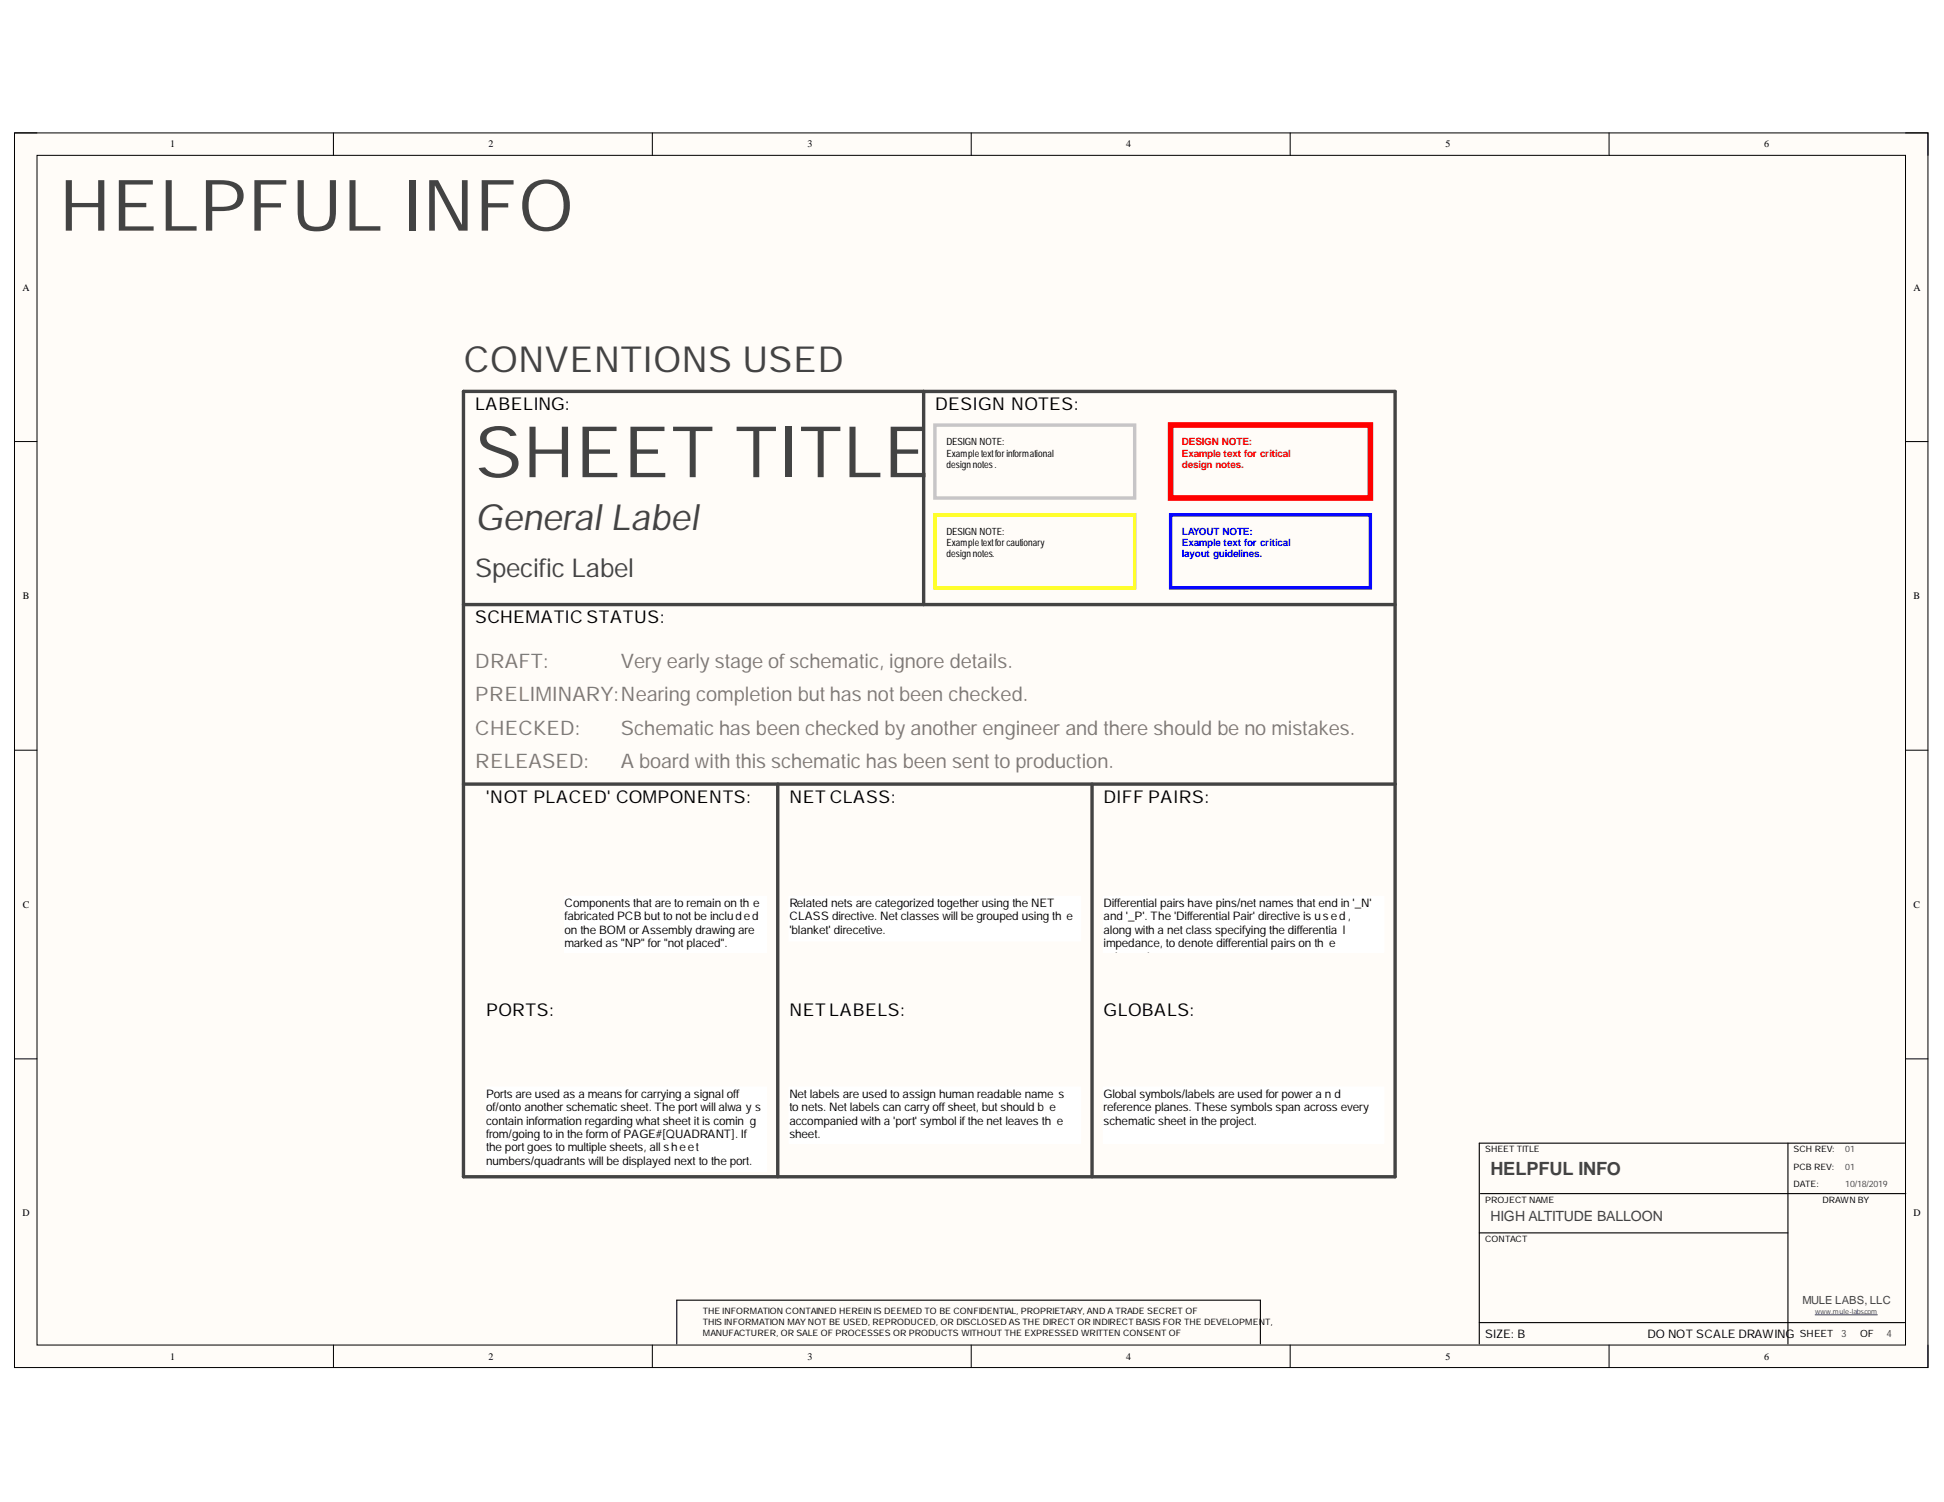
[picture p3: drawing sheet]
<svg xmlns="http://www.w3.org/2000/svg" width="279mm" height="216mm" viewBox="0 0 279 216" stroke-linecap="round" stroke-linejoin="round" font-family="sans-serif">
<defs><g id="words">
<g font-size="10.2" fill="#434343">
<text x="8.5" y="33.2">HELPFUL INFO</text>
<text x="68.3" y="68.6">SHEET TITLE</text>
</g>
<g font-size="5.2" fill="#434343">
<text x="66.7" y="53.5">CONVENTIONS USED</text>
<text x="68.3" y="76.1">General Label</text>
</g>
<text font-size="3.7" fill="#434343" x="68.3" y="82.9">Specific Label</text>
<g font-size="2.9" fill="#827872">
<text x="68.3" y="96">DRAFT:</text>
<text x="89.3" y="96">Very early stage ofschematic, ignore details.</text>
<text x="68.3" y="100.8">PRELIMINARY:Nearing completion buthas notbeen checked.</text>
<text x="68.3" y="105.6">CHECKED:</text>
<text x="89.3" y="105.6">Schematic has been checked by anotherengineerand there should be no mistakes.</text>
<text x="68.3" y="110.5">RELEASED:</text>
<text x="89.3" y="110.5">A board with this schematic has been sentto production.</text>
</g>
<text font-size="2.6" fill="#434343" x="214.2" y="168.9">HELPFUL INFO</text>
<g font-size="2.5">
<text x="68.3" y="59">LABELING:</text>
<text x="134.4" y="59">DESIGN NOTES:</text>
<text x="68.3" y="89.6">SCHEMATIC STATUS:</text>
<text x="69.9" y="115.4">'NOT PLACED' COMPONENTS:</text>
<text x="113.4" y="115.4">NET CLASS:</text>
<text x="158.6" y="115.4">DIFF PAIRS:</text>
<text x="69.9" y="146">PORTS:</text>
<text x="113.4" y="146">NET LABELS:</text>
<text x="158.6" y="146">GLOBALS:</text>
</g>
<text font-size="2" fill="#434343" x="214.2" y="175.5">HIGH ALTITUDE BALLOON</text>
<g font-size="1.7">
<text x="81.1" y="130.4">Components thatare to remain on th e</text>
<text x="113.4" y="130.4">Related nets are categorized togetherusing the NET</text>
<text x="158.6" y="130.4">Differential pairs have pins/netnames thatend in '_N'</text>
<text x="81.1" y="132.3">fabricated PCB butto notbe included</text>
<text x="81.1" y="134.2">on the BOM orAssembly drawing are</text>
<text x="81.1" y="136.2">marked as &quot;NP&quot; for&quot;notplaced&quot;.</text>
<text x="113.4" y="132.3">CLASS directive. Netclasses will be grouped using th e</text>
<text x="113.4" y="134.2">'blanket' direcetive.</text>
<text x="158.6" y="132.3">and '_P'. The 'Differential Pair' directive is u s e d,</text>
<text x="158.6" y="134.2">along with a netclass specifying the differentia l</text>
<text x="158.6" y="136.2">i</text>
<text x="159" y="136.2">mpedance, to denote differential pairs on th e</text>
<text x="158.6" y="138.1">schematic.</text>
<text x="69.9" y="157.8">Ports are used as a means forcarrying a signal off</text>
<text x="69.9" y="159.8">of/onto anotherschematic sheet. The portwill alwa y s</text>
<text x="69.9" y="161.7">contain information regarding whatsheetitis comin g</text>
<text x="113.4" y="157.8">Netlabels are used to assign human readable name s</text>
<text x="113.4" y="159.8">to nets. Netlabels can carry offsheet, butshould b e</text>
<text x="113.4" y="161.7">accompanied with a 'port' symbol ifthe netleaves th e</text>
<text x="158.6" y="157.8">Global symbols/labels are used forpowera n d</text>
<text x="158.6" y="159.8">reference planes. These symbols span across every</text>
<text x="158.6" y="161.7">schematic sheetin the project.</text>
<text x="69.9" y="163.6">from/going to in the form ofPAGE#[QUADRANT]. If</text>
<text x="69.9" y="165.5">the portgoes to multiple sheets, all sheet</text>
<text x="69.9" y="167.5">numbers/quadrants will be displayed nextto the port.</text>
<text x="113.4" y="163.6">sheet.</text>
<text x="213.4" y="192.3">SIZE: B</text>
<text x="236.8" y="192.3">DO NOT SCALE DRAWING</text>
</g>
<text font-size="1.6" fill="#434343" x="259" y="187.4">MULE LABS, LLC</text>
<g font-size="1.4">
<text x="24.4" y="21.1">1</text>
<text x="70.2" y="21.1">2</text>
<text x="116.1" y="21.1">3</text>
<text x="161.8" y="21.1">4</text>
<text x="207.8" y="21.1">5</text>
<text x="253.5" y="21.1">6</text>
<text x="3.2" y="41.8">A</text>
<text x="275" y="41.8">A</text>
<text x="136" y="64">DESIGN NOTE:</text>
<text x="136" y="65.6">Exampletextforinformational</text>
<text x="136" y="67.2">designnotes.</text>
<text x="136" y="76.9">DESIGN NOTE:</text>
<text x="136" y="78.5">Exampletextforcautionary</text>
<text x="136" y="80.1">designnotes.</text>
<text x="3.3" y="86.1">B</text>
<text x="275" y="86.1">B</text>
<text x="3.3" y="130.5">C</text>
<text x="275" y="130.5">C</text>
<text x="3.2" y="174.8">D</text>
<text x="275" y="174.8">D</text>
<text x="24.4" y="195.5">1</text>
<text x="70.2" y="195.5">2</text>
<text x="116.1" y="195.5">3</text>
<text x="161.8" y="195.5">4</text>
<text x="207.8" y="195.5">5</text>
<text x="253.5" y="195.5">6</text>
<text x="258.7" y="192.2">SHEET</text>
<text x="267.3" y="192.2">OF</text>
</g>
<g font-size="1.4" fill="#f00">
<text x="169.9" y="64">DESIGN NOTE:</text>
<text x="169.9" y="65.6">Example text for critical</text>
<text x="169.9" y="67.2">design notes.</text>
</g>
<g font-size="1.4" fill="#00f">
<text x="169.9" y="76.9">LAYOUT NOTE:</text>
<text x="169.9" y="78.5">Example text for critical</text>
<text x="169.9" y="80.1">layout guidelines.</text>
</g>
<g font-size="1.4" fill="#434343">
<text x="264.6" y="192.2">3</text>
<text x="271.1" y="192.2">4</text>
</g>
<g font-size="1.3">
<text x="213.4" y="165.6">SHEET TITLE</text>
<text x="257.8" y="165.6">SCH REV:</text>
<text x="213.4" y="172.9">PROJECT NAME</text>
<text x="257.8" y="168.1">PCB REV:</text>
<text x="257.8" y="170.6">DATE:</text>
<text x="261.9" y="172.9">DRAWN BY</text>
<text x="213.4" y="178.5">CONTACT</text>
<text x="101" y="188.9">THE INFORMATION CONTAINED HEREIN IS DEEMED TO BE CONFIDENTIAL, PROPRIETARY, AND A TRADE SECRET OF</text>
<text x="101" y="190.5">THIS INFORMATION MAY NOT BE USED, REPRODUCED, OR DISCLOSED AS THE DIRECT OR INDIRECT BASIS FOR THE DEVELOPMENT,</text>
<text x="101" y="192.1">MANUFACTURER, OR SALE OF PROCESSES OR PRODUCTS WITHOUT THE EXPRESSED WRITTEN CONSENT OF</text>
</g>
<g font-size="1.3" fill="#434343">
<text x="265.2" y="165.6">01</text>
<text x="265.2" y="170.6">10/18/2019</text>
<text x="265.2" y="168.1">01</text>
</g>
<text font-size="1" fill="#134f5c" x="260.9" y="188.9">www.mule-labs.com</text>
</g></defs>
<path d="M2.1 19.1h275v177.5h-275z" fill-rule="evenodd" fill="#fffcf8"/>
<path d="M2.1 19.1h275v177.5h-275z" fill="none" stroke="#000" stroke-width=".14"/>
<path d="M5.3 22.3h268.6v171h-268.6z" fill-rule="evenodd" fill="#fffcf8"/>
<g fill="none" stroke="#000" stroke-width=".14">
<path d="M2.1 19.1h3.2M47.9 19.1v3.2M93.8 19.1v3.2M139.6 19.1v3.2M185.4 19.1v3.2M231.3 19.1v3.2M273.9 19.1h3.2v3.2M5.3 22.3h268.6v171h-268.6zM2.1 63.5h3.2M273.9 63.5h3.2M2.1 107.8h3.2M273.9 107.8h3.2"/>
<path d="M2.1 152.2h3.2M273.9 152.2h3.2M47.9 193.3v3.3M93.8 193.3v3.3M139.6 193.3v3.3M185.4 193.3v3.3M231.3 193.3v3.3M277.1 193.3v3.3"/>
</g>
<path d="M212.6 177.2h44.4M212.8 171.6h61.1M257 164.3v28.9M273.7 164.3h-61.1v28.9M97.3 193.2v-6.3h83.8v6.3M212.6 190.1h61.1" fill="none" stroke="#000" stroke-width=".16"/>
<path d="M260.9 189h8.9" fill="none" stroke="#134f5c" stroke-width=".14"/>
<path d="M66.6 56.3h133.9v112.9M132.8 56.3v30.6M66.6 86.9h133.9M66.6 112.7h133.9M111.8 112.7v56.5M157 112.7v56.5" fill="none" stroke="#434343" stroke-width=".49"/>
<path d="M134.4 61.1h28.7v10.5h-28.7z" fill="none" stroke="#c6c3c6" stroke-width=".49"/>
<path d="M134.4 74h28.7v10.5h-28.7z" fill="none" stroke="#ff0" stroke-width=".49"/>
<path d="M168.2 61.1h28.8v10.5h-28.8z" fill="none" stroke="#f00" stroke-width=".8"/>
<path d="M168.2 74h28.8v10.5h-28.8z" fill="none" stroke="#00f" stroke-width=".49"/>
<path d="M81.1 128.8h29.1v8.1h-29.1z" fill-rule="evenodd" fill="#fff"/>
<path d="M81.1 128.8h29.1v8.1h-29.1z" fill="none" stroke="#fff" stroke-width=".14"/>
<path d="M69.8 156.2h40.4v12.1h-40.4z" fill-rule="evenodd" fill="#fff"/>
<path d="M69.8 156.2h40.4v12.1h-40.4z" fill="none" stroke="#fff" stroke-width=".14"/>
<path d="M113.4 156.2h41.9v8.1h-41.9z" fill-rule="evenodd" fill="#fff"/>
<path d="M113.4 156.2h41.9v8.1h-41.9z" fill="none" stroke="#fff" stroke-width=".14"/>
<path d="M113.4 128.8h41.9v6.5h-41.9z" fill-rule="evenodd" fill="#fff"/>
<path d="M113.4 128.8h41.9v6.5h-41.9z" fill="none" stroke="#fff" stroke-width=".14"/>
<path d="M158.6 156.3h40.3v8h-40.3z" fill-rule="evenodd" fill="#fff"/>
<path d="M158.6 156.3h40.3v8h-40.3z" fill="none" stroke="#fff" stroke-width=".14"/>
<path d="M158.6 128.8h40.3v8.1h-40.3z" fill-rule="evenodd" fill="#fff"/>
<path d="M158.6 128.8h40.3v8.1h-40.3z" fill="none" stroke="#fff" stroke-width=".14"/>
<path d="M66.6 56.3v112.9h133.9" fill="none" stroke="#434343" stroke-width=".49"/>
<use href="#words"/>
</svg>
